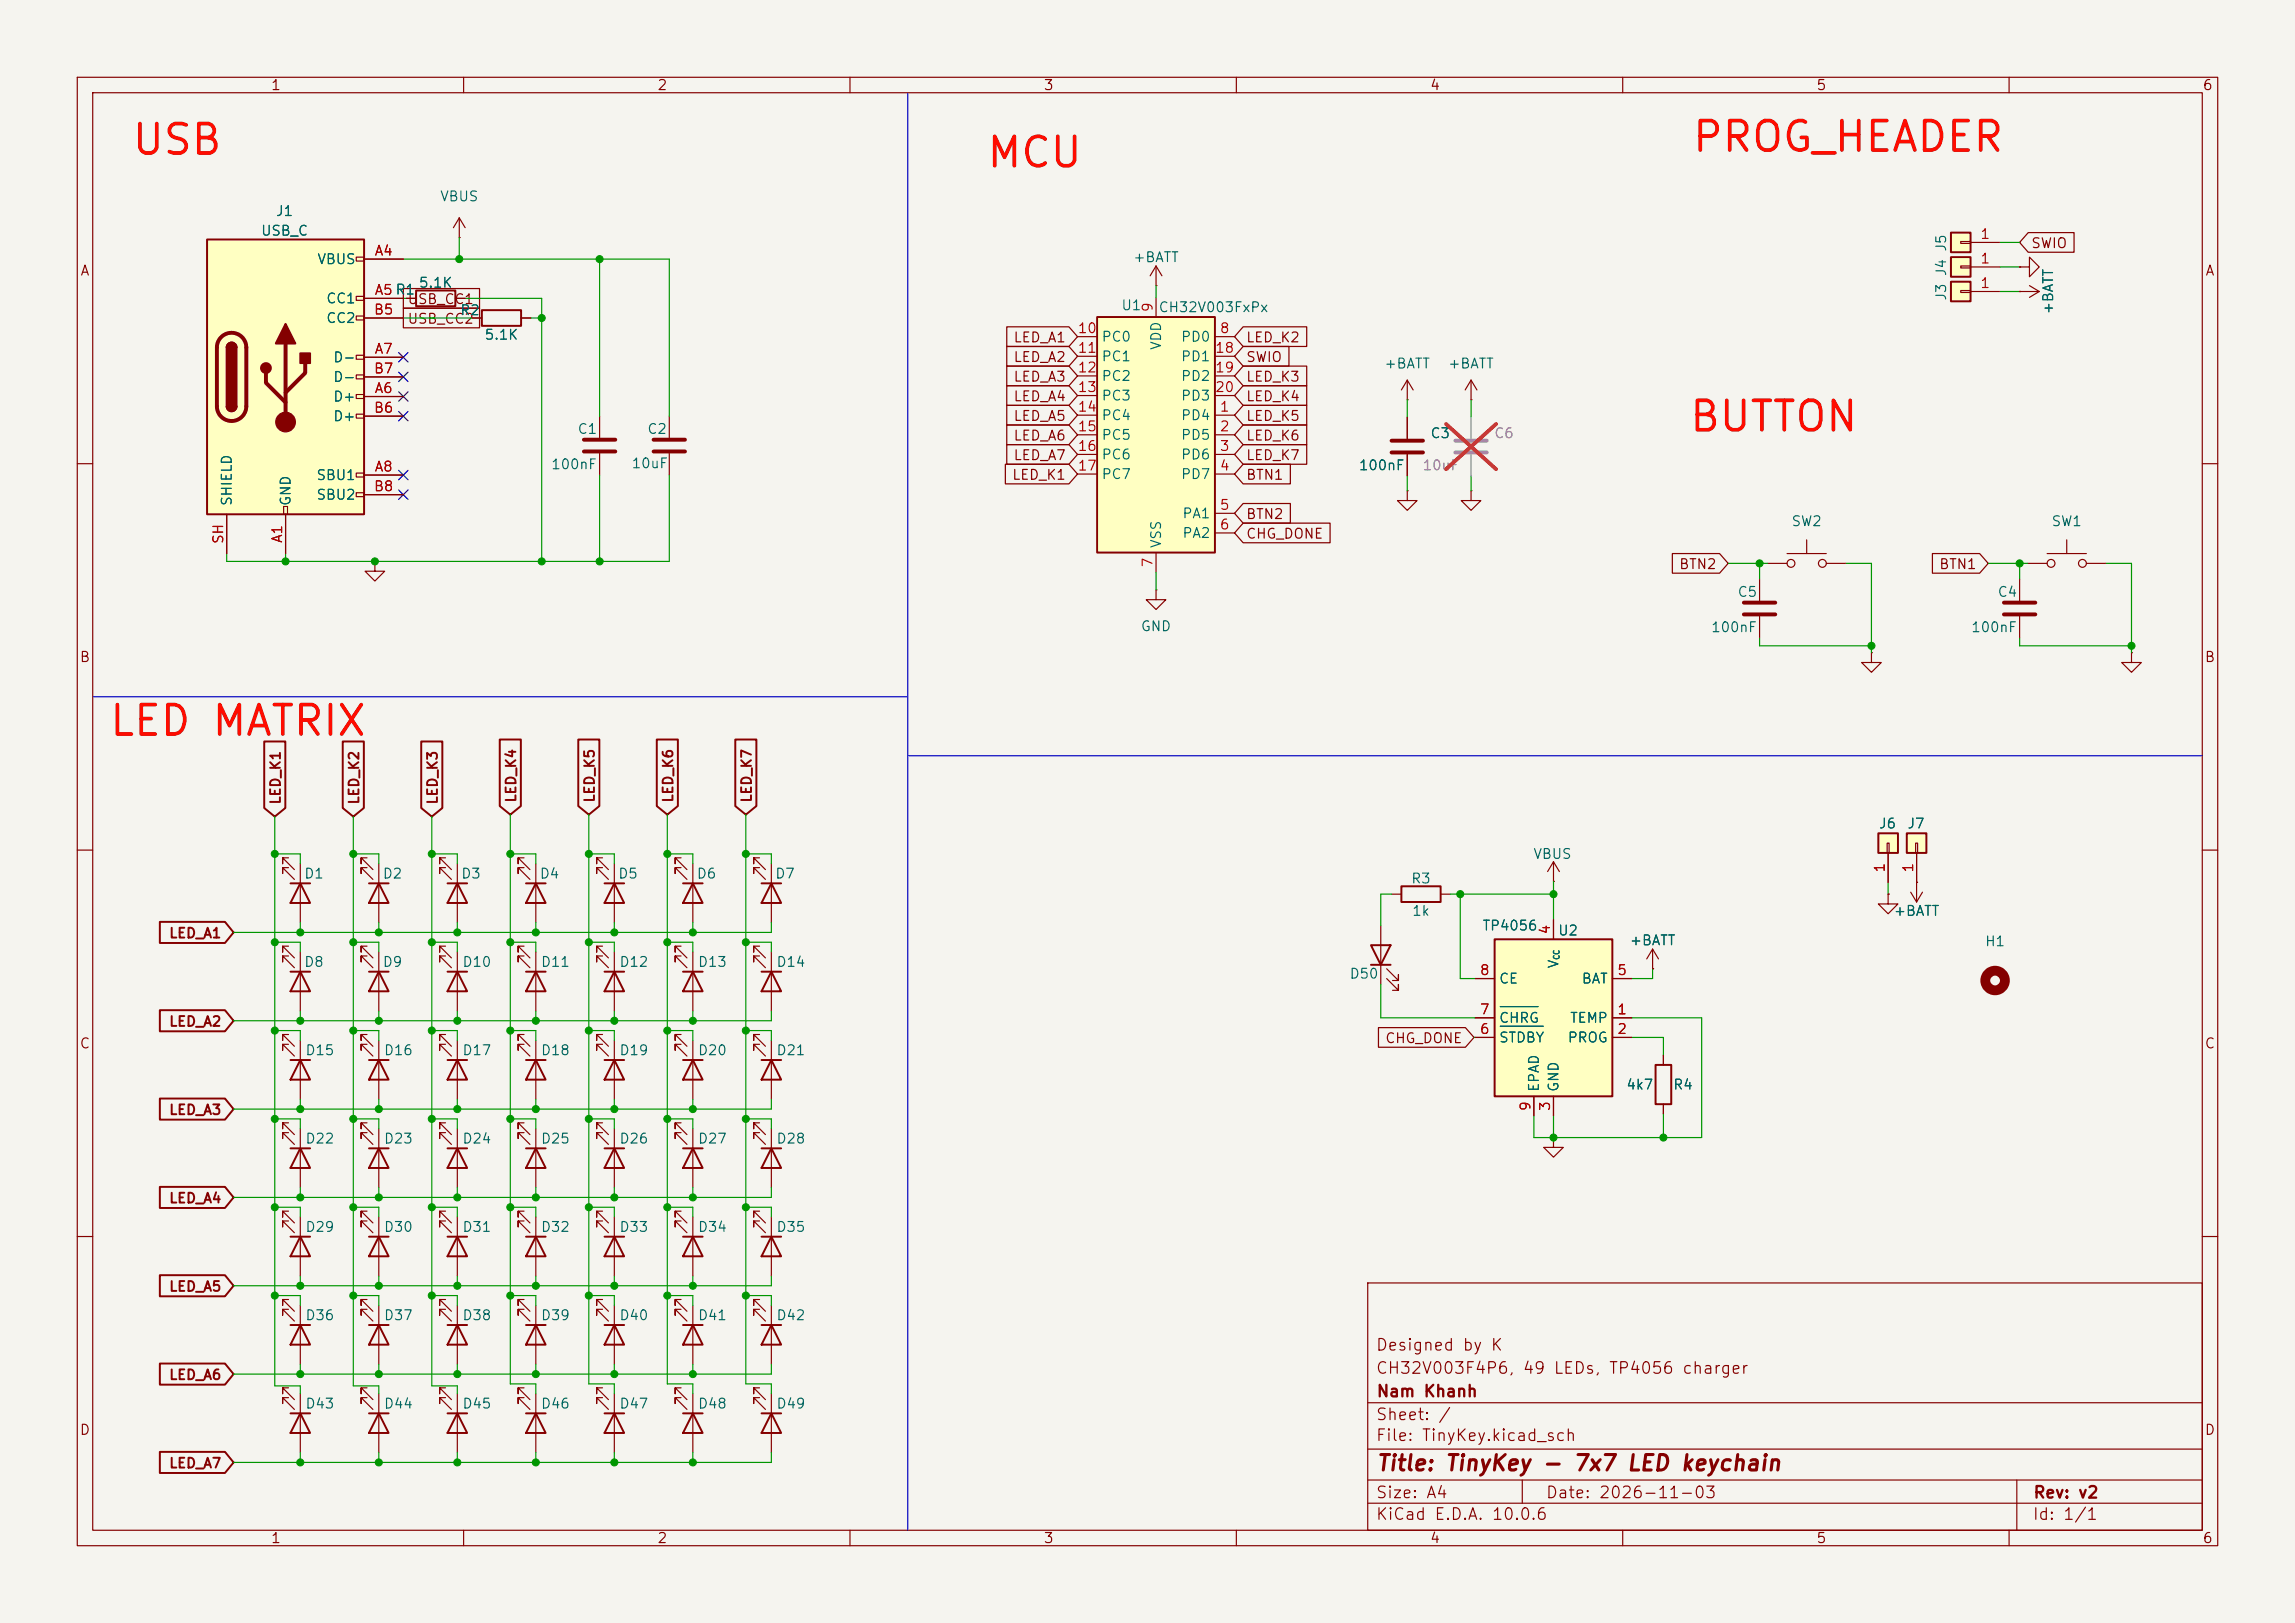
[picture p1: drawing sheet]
<svg xmlns="http://www.w3.org/2000/svg" width="297mm" height="210mm" viewBox="0 0 297 210" stroke-linecap="round" stroke-linejoin="round" font-family="sans-serif">
<defs><g id="words">
<g font-size="3.8" fill="#ff0c00">
<text x="16.8" y="20.9">USB</text>
<text x="127.4" y="22.6">MCU</text>
<text x="218.8" y="20.6">PROG_HEADER</text>
<text x="218.4" y="56.8">BUTTON</text>
<text x="13.9" y="96.1">LED MATRIX</text>
</g>
<text font-size="2" fill="#840000" x="178" y="190.8">Title: TinyKey - 7x7 LED keychain</text>
<g font-size="1.5" fill="#840000">
<text x="178" y="178.1">CH32V003F4P6, 49 LEDs, TP4056 charger</text>
<text x="178" y="175.1">Designed by K</text>
<text x="178" y="184.1">Sheet: /</text>
<text x="178" y="181.1">Nam Khanh</text>
<text x="178" y="186.8">File: TinyKey.kicad_sch</text>
<text x="178" y="197">KiCad E.D.A. 10.0.6</text>
<text x="178" y="194.2">Size: A4</text>
<text x="200" y="194.2">Date: 2026-11-03</text>
<text x="263" y="197">Id: 1/1</text>
<text x="263" y="194.2">Rev: v2</text>
</g>
<g font-size="1.3" fill="#840000">
<text x="35" y="12">1</text>
<text x="85" y="12">2</text>
<text x="135" y="12">3</text>
<text x="185" y="12">4</text>
<text x="235" y="12">5</text>
<text x="285" y="12">6</text>
<text x="10.3" y="36">A</text>
<text x="262.8" y="32.4">SWIO</text>
<text x="285.3" y="36">A</text>
<text x="52.7" y="39.7">USB_CC1</text>
<text x="52.7" y="42.2">USB_CC2</text>
<text x="131.1" y="47.2">LED_A2</text>
<text x="131.1" y="44.6">LED_A1</text>
<text x="161.2" y="44.6">LED_K2</text>
<text x="161.2" y="47.2">SWIO</text>
<text x="131.1" y="49.7">LED_A3</text>
<text x="131.1" y="52.2">LED_A4</text>
<text x="161.2" y="52.2">LED_K4</text>
<text x="161.2" y="49.7">LED_K3</text>
<text x="131.1" y="57.3">LED_A6</text>
<text x="131.1" y="54.8">LED_A5</text>
<text x="131.1" y="59.9">LED_A7</text>
<text x="161.2" y="54.8">LED_K5</text>
<text x="161.2" y="57.3">LED_K6</text>
<text x="161.2" y="59.9">LED_K7</text>
<text x="130.9" y="62.4">LED_K1</text>
<text x="161.2" y="62.4">BTN1</text>
<text x="161.2" y="70">CHG_DONE</text>
<text x="161.2" y="67.5">BTN2</text>
<text x="217.2" y="74">BTN2</text>
<text x="250.9" y="74">BTN1</text>
<text x="10.2" y="86">B</text>
<text x="285.2" y="86">B</text>
<text x="36.6" y="104.2" transform="rotate(-90 36.6 104.2)">LED_K1</text>
<text x="46.8" y="104.2" transform="rotate(-90 46.8 104.2)">LED_K2</text>
<text x="56.9" y="104.2" transform="rotate(-90 56.9 104.2)">LED_K3</text>
<text x="67.1" y="103.9" transform="rotate(-90 67.1 103.9)">LED_K4</text>
<text x="77.2" y="103.9" transform="rotate(-90 77.2 103.9)">LED_K5</text>
<text x="87.4" y="103.9" transform="rotate(-90 87.4 103.9)">LED_K6</text>
<text x="97.6" y="103.9" transform="rotate(-90 97.6 103.9)">LED_K7</text>
<text x="21.8" y="121.7">LED_A1</text>
<text x="10.2" y="136">C</text>
<text x="21.8" y="133.1">LED_A2</text>
<text x="179.2" y="135.3">CHG_DONE</text>
<text x="285.2" y="136">C</text>
<text x="21.8" y="144.6">LED_A3</text>
<text x="21.8" y="156">LED_A4</text>
<text x="21.8" y="167.4">LED_A5</text>
<text x="21.8" y="178.8">LED_A6</text>
<text x="10.2" y="186">D</text>
<text x="285.2" y="186">D</text>
<text x="21.8" y="190.3">LED_A7</text>
<text x="35" y="200">1</text>
<text x="85" y="200">2</text>
<text x="135" y="200">3</text>
<text x="185" y="200">4</text>
<text x="235" y="200">5</text>
<text x="285" y="200">6</text>
</g>
<g font-size="1.3" fill="#006464">
<text x="35.6" y="28.3">J1</text>
<text x="56.9" y="26.4">VBUS</text>
<text x="33.7" y="30.8">USB_C</text>
<text x="41" y="34.5">VBUS</text>
<text x="146.5" y="34.2">+BATT</text>
<text x="42.1" y="39.6">CC1</text>
<text x="54.1" y="37.5">5.1K</text>
<text x="59.5" y="41.1">R2</text>
<text x="145" y="40.5">U1</text>
<text x="149.8" y="40.7">CH32V003FxPx</text>
<text x="252.2" y="39" transform="rotate(-90 252.2 39)">J3 J4 J5</text>
<text x="266" y="40.8" transform="rotate(-90 266 40.8)">+BATT</text>
<text x="42.1" y="42.1">CC2</text>
<text x="43" y="47.2">D-</text>
<text x="62.6" y="44.3">5.1K</text>
<text x="142.5" y="44.5">PC0</text>
<text x="142.5" y="47.1">PC1</text>
<text x="150.6" y="45.4" transform="rotate(-90 150.6 45.4)">VDD</text>
<text x="152.7" y="44.5">PD0</text>
<text x="152.7" y="47.1">PD1</text>
<text x="179.1" y="48">+BATT</text>
<text x="187.3" y="48">+BATT</text>
<text x="43" y="52.3">D+</text>
<text x="43" y="49.7">D-</text>
<text x="142.5" y="49.6">PC2</text>
<text x="142.5" y="52.1">PC3</text>
<text x="152.7" y="49.6">PD2</text>
<text x="152.7" y="52.1">PD3</text>
<text x="43" y="54.8">D+</text>
<text x="74.7" y="56.5">C1</text>
<text x="83.7" y="56.5">C2</text>
<text x="142.5" y="54.7">PC4</text>
<text x="142.5" y="57.2">PC5</text>
<text x="142.5" y="59.8">PC6</text>
<text x="152.7" y="54.7">PD4</text>
<text x="152.7" y="57.2">PD5</text>
<text x="152.7" y="59.8">PD6</text>
<text x="185" y="57">C3</text>
<text x="30.3" y="65.6" transform="rotate(-90 30.3 65.6)">SHIELD</text>
<text x="37.9" y="65.6" transform="rotate(-90 37.9 65.6)">GND</text>
<text x="40.9" y="62.4">SBU1</text>
<text x="40.9" y="65">SBU2</text>
<text x="71.2" y="61">100nF</text>
<text x="81.6" y="60.9">10uF</text>
<text x="142.5" y="62.3">PC7</text>
<text x="152.7" y="62.3">PD7</text>
<text x="175.8" y="61.2">100nF</text>
<text x="150.6" y="71" transform="rotate(-90 150.6 71)">VSS</text>
<text x="152.9" y="67.4">PA1</text>
<text x="152.9" y="69.9">PA2</text>
<text x="231.7" y="68.4">SW2</text>
<text x="265.4" y="68.4">SW1</text>
<text x="224.8" y="77.5">C5</text>
<text x="258.4" y="77.5">C4</text>
<text x="147.5" y="82">GND</text>
<text x="221.3" y="82.1">100nF</text>
<text x="255" y="82.1">100nF</text>
<text x="243.1" y="107.5">J6</text>
<text x="246.7" y="107.5">J7</text>
<text x="39.3" y="114">D1</text>
<text x="49.4" y="114">D2</text>
<text x="59.6" y="114">D3</text>
<text x="69.8" y="114">D4</text>
<text x="79.9" y="114">D5</text>
<text x="90.1" y="114">D6</text>
<text x="100.2" y="114">D7</text>
<text x="198.3" y="111.5">VBUS</text>
<text x="182.5" y="114.6">R3</text>
<text x="182.7" y="118.8">1k</text>
<text x="245" y="118.8">+BATT</text>
<text x="39.3" y="125.4">D8</text>
<text x="49.4" y="125.4">D9</text>
<text x="59.8" y="125.4">D10</text>
<text x="69.9" y="125.4">D11</text>
<text x="80.1" y="125.4">D12</text>
<text x="90.2" y="125.4">D13</text>
<text x="100.4" y="125.4">D14</text>
<text x="191.8" y="120.7">TP4056</text>
<text x="201.5" y="121.4">U2</text>
<text x="202" y="125.4" transform="rotate(-90 202 125.4)">V</text>
<text x="210.8" y="122.6">+BATT</text>
<text x="256.8" y="122.8">H1</text>
<text x="174.6" y="126.9">D50</text>
<text x="193.9" y="127.6">CE</text>
<text x="204.6" y="127.6">BAT</text>
<text x="39.4" y="136.9">D15</text>
<text x="49.6" y="136.9">D16</text>
<text x="59.8" y="136.9">D17</text>
<text x="69.9" y="136.9">D18</text>
<text x="80.1" y="136.9">D19</text>
<text x="90.2" y="136.9">D20</text>
<text x="100.4" y="136.9">D21</text>
<text x="193.9" y="135.2">STDBY</text>
<text x="193.9" y="132.7">CHRG</text>
<text x="202.8" y="135.2">PROG</text>
<text x="203.1" y="132.7">TEMP</text>
<text x="199.5" y="141.4" transform="rotate(-90 199.5 141.4)">EPAD</text>
<text x="202" y="141.4" transform="rotate(-90 202 141.4)">GND</text>
<text x="210.4" y="141.3">4k7</text>
<text x="216.4" y="141.3">R4</text>
<text x="39.4" y="148.3">D22</text>
<text x="49.6" y="148.3">D23</text>
<text x="59.8" y="148.3">D24</text>
<text x="69.9" y="148.3">D25</text>
<text x="80.1" y="148.3">D26</text>
<text x="90.2" y="148.3">D27</text>
<text x="100.4" y="148.3">D28</text>
<text x="39.4" y="159.7">D29</text>
<text x="49.6" y="159.7">D30</text>
<text x="59.8" y="159.7">D31</text>
<text x="69.9" y="159.7">D32</text>
<text x="80.1" y="159.7">D33</text>
<text x="90.2" y="159.7">D34</text>
<text x="100.4" y="159.7">D35</text>
<text x="39.4" y="171.1">D36</text>
<text x="49.6" y="171.1">D37</text>
<text x="59.8" y="171.1">D38</text>
<text x="69.9" y="171.1">D39</text>
<text x="80.1" y="171.1">D40</text>
<text x="90.2" y="171.1">D41</text>
<text x="100.4" y="171.1">D42</text>
<text x="39.4" y="182.6">D43</text>
<text x="49.6" y="182.6">D44</text>
<text x="59.8" y="182.6">D45</text>
<text x="69.9" y="182.6">D46</text>
<text x="80.1" y="182.6">D47</text>
<text x="90.2" y="182.6">D48</text>
<text x="100.4" y="182.6">D49</text>
</g>
<g font-size="1.3" fill="#a90000">
<text x="48.4" y="33.4">A4</text>
<text x="256.2" y="34.4">1</text>
<text x="256.2" y="31.2">1</text>
<text x="48.3" y="41">B5</text>
<text x="48.4" y="38.5">A5R1</text>
<text x="149.5" y="40.5" transform="rotate(-90 149.5 40.5)">9</text>
<text x="256.2" y="37.6">1</text>
<text x="48.4" y="46.1">A7</text>
<text x="139.4" y="43.4">10</text>
<text x="139.4" y="46">11</text>
<text x="157.2" y="46">18</text>
<text x="157.8" y="43.4">8</text>
<text x="48.3" y="53.7">B6</text>
<text x="48.3" y="48.6">B7</text>
<text x="48.4" y="51.2">A6</text>
<text x="139.4" y="48.5">12</text>
<text x="139.4" y="51">13</text>
<text x="139.4" y="53.6">14</text>
<text x="157.2" y="48.5">19</text>
<text x="157.2" y="51">20</text>
<text x="157.8" y="53.6">1</text>
<text x="139.4" y="56.1">15</text>
<text x="139.4" y="58.7">16</text>
<text x="157.8" y="56.1">2</text>
<text x="157.8" y="58.7">3</text>
<text x="48.3" y="63.9">B8</text>
<text x="48.4" y="61.3">A8</text>
<text x="139.4" y="61.2">17</text>
<text x="157.8" y="61.2">4</text>
<text x="29.2" y="70.5" transform="rotate(-90 29.2 70.5)">SH</text>
<text x="36.8" y="70.4" transform="rotate(-90 36.8 70.4)">A1</text>
<text x="157.8" y="66.3">5</text>
<text x="157.8" y="68.8">6</text>
<text x="149.5" y="73.5" transform="rotate(-90 149.5 73.5)">7</text>
<text x="244.2" y="113" transform="rotate(-90 244.2 113)">1</text>
<text x="247.9" y="113" transform="rotate(-90 247.9 113)">1</text>
<text x="200.9" y="121" transform="rotate(-90 200.9 121)">4</text>
<text x="191.4" y="131.6">7</text>
<text x="191.4" y="126.5">8</text>
<text x="209.2" y="131.6">1</text>
<text x="209.2" y="126.5">5</text>
<text x="191.4" y="134.1">6</text>
<text x="209.2" y="134.1">2</text>
<text x="198.4" y="143.9" transform="rotate(-90 198.4 143.9)">9</text>
<text x="200.9" y="143.9" transform="rotate(-90 200.9 143.9)">3</text>
</g>
<g font-size="1.3" fill="#939391">
<text x="193.3" y="57">C6</text>
<text x="184" y="61.2">10uF</text>
</g>
<text font-size=".8" fill="#006464" x="202" y="124.2" transform="rotate(-90 202 124.2)">CC</text>
</g></defs>
<path d="M0 0h297v210h-297z" fill="#f5f4ef" stroke="#f5f4ef" stroke-width=".13"/>
<g fill="none" stroke="#840000" stroke-width=".15">
<path d="M10 10h277v190h-277zM12 12h273v186h-273zM60 10v2M110 10v2M160 10v2M210 10v2M260 10v2M261.4 37.7h.1M261.4 34.5h1.2v-1.2l1.3 1.2-1.3 1.3v-1.3M261.4 34.5h.1M261.4 37.7h2.5M262.6 37l1.3 .7"/>
<path d="M263.9 37.7l-1.3 .8M182.1 54v2.8M182.1 58.8v2.8M10 60h2M285 60h2M10 110h2M285 110h2M88.1 145.3h-.7v.8v-.8l1.5 1.5M88.1 146.6h-.7v.7v-.7l1.5 1.5M89.7 146.1v7.6M10 160h2M47.5 168.1h-.8v.8v-.8l1.6 1.6"/>
<path d="M47.5 169.4h-.8v.8v-.8l1.6 1.5M49 168.9v7.6M177 166h108v32h-108zM285 160h2M60 198v2M110 198v2M160 198v2M177 194.5h108M177 191.5h108M177 187.5h108M177 181.5h108M197 191.5v3"/>
<path d="M210 198v2M260 198v2M261 191.5v6.5"/>
</g>
<path d="M88.4 148.6h2.5M89.7 148.6l1.2 2.5h-2.5zM47.8 171.5h2.5M49 171.5l1.3 2.5h-2.5z" fill="none" stroke="#840000" stroke-width=".25"/>
<path d="M180.1 57h4M180.1 58.5h4" fill="none" stroke="#840000" stroke-width=".51"/>
<path d="M26.8 31h20.3v35.5h-20.3z" fill="#ffffc2"/>
<g fill="none" stroke="#840000" stroke-width=".15">
<path d="M46.1 33.3h1v.5h-1zM46.1 38.4h1v.5h-1zM47.1 33.5h5.1M47.1 38.6h5.1M52.6 38.6h1.2M58.9 38.6h1.3M59.4 30.7h.1M59.4 28.2l-.7 1.3M59.4 28.2l.8 1.3M59.4 28.2v2.5M149.6 37h.1M149.6 34.4l-.8 1.3"/>
<path d="M149.6 34.4l.8 1.3M149.6 34.4v2.6M46.1 40.9h1v.5h-1zM46.1 46h1v.5h-1zM46.1 48.5h1v.5h-1zM46.1 51.1h1v.5h-1zM46.1 53.6h1v.5h-1zM47.1 51.3h5.1M47.1 46.2h5.1M47.1 41.1h5.1M47.1 53.8h5.1M47.1 48.8h5.1"/>
<path d="M61.1 41.1h1.3M67.4 41.1h1.3M77.6 53.8v2.8M77.6 58.7v2.8M29.3 66.5v5.1M36.7 65.5h.5v1h-.5zM37 66.5v5.1M46.1 61.2h1v.5h-1zM46.1 63.8h1v.5h-1zM47.1 61.5h5.1M47.1 64h5.1M48.5 72.6v1.3h1.3l-1.3 1.3-1.3-1.3h1.3"/>
<path d="M48.5 72.6h.1M182.1 63.5v1.3h1.3l-1.3 1.2-1.3-1.2h1.3M182.1 63.5h.1M190.4 63.5v1.3h1.2l-1.2 1.2-1.3-1.2h1.3M190.4 63.5h.1M57.7 122.4h-.8v.8v-.8l1.5 1.6M57.7 123.7h-.8v.8v-.8l1.5 1.5M59.2 123.2v7.6M67.8 122.4h-.7v.8v-.8l1.5 1.6M67.8 123.7h-.7v.8v-.8l1.5 1.5M69.3 123.2v7.6M213.9 125.3h.1"/>
<path d="M213.9 122.8l-.8 1.3M213.9 122.8l.7 1.3M213.9 122.8v2.5M215.3 136.5v1.3M37.3 156.7h-.7v.8v-.8l1.5 1.5M37.3 158h-.7v.8v-.8l1.5 1.5M38.9 157.5v7.6M47.5 156.7h-.8v.8v-.8l1.6 1.5M47.5 158h-.8v.8v-.8l1.6 1.5M49 157.5v7.6M57.7 145.3h-.8v.8v-.8l1.5 1.5M57.7 146.6h-.8v.7v-.7l1.5 1.5"/>
<path d="M59.2 146.1v7.6M67.8 156.7h-.7v.8v-.8l1.5 1.5M67.8 158h-.7v.8v-.8l1.5 1.5M69.3 157.5v7.6M78 156.7h-.8v.8v-.8l1.5 1.5M78 158h-.8v.8v-.8l1.5 1.5M78 145.3h-.8v.8v-.8l1.5 1.5M78 146.6h-.8v.7v-.7l1.5 1.5M79.5 146.1v7.6M79.5 157.5v7.6M88.1 156.7h-.7v.8v-.8l1.5 1.5M88.1 158h-.7v.8v-.8l1.5 1.5"/>
<path d="M89.7 157.5v7.6M215.3 142.9v1.2M47.5 179.6h-.8v.7v-.7l1.6 1.5M67.8 179.6h-.7v.7v-.7l1.5 1.5M47.5 180.8h-.8v.8v-.8l1.6 1.6M49 180.3v7.7M67.8 180.8h-.7v.8v-.8l1.5 1.6M69.3 180.3v7.7"/>
</g>
<g fill="none" stroke="#840000" stroke-width=".25">
<path d="M26.8 31h20.3v35.5h-20.3zM53.8 37.6h5.1v2h-5.1zM29.3 45a.64 .64 0 0 1 .7-.7 .64 .64 0 0 1 .6 .7M29.3 52.6a.64 .64 0 0 0 .7 .6 .64 .64 0 0 0 .6-.6M62.4 40.1h5v2.1h-5zM57.9 125.7h2.6M59.2 125.7l1.3 2.6h-2.6zM68.1 125.7h2.5M69.3 125.7l1.3 2.6h-2.5zM214.2 137.8h2.1v5.1h-2.1zM57.9 148.6h2.6M59.2 148.6l1.3 2.5h-2.6z"/>
<path d="M78.2 148.6h2.6M79.5 148.6l1.3 2.5h-2.6zM37.6 160h2.5M38.9 160l1.2 2.6h-2.5zM47.8 160h2.5M49 160l1.3 2.6h-2.5zM68.1 160h2.5M69.3 160l1.3 2.6h-2.5zM78.2 160h2.6M79.5 160l1.3 2.6h-2.6zM88.4 160h2.5M89.7 160l1.2 2.6h-2.5z"/>
<path d="M47.8 182.9h2.5M49 182.9l1.3 2.5h-2.5zM68.1 182.9h2.5M69.3 182.9l1.3 2.5h-2.5z"/>
</g>
<path d="M28.6 43.6a1.9 1.9 0 0 1 2.1-.4 1.9 1.9 0 0 1 1.2 1.8v7.6a1.91 1.91 0 0 1-1.9 1.9 1.91 1.91 0 0 1-1.9-1.9v-7.6a1.9 1.9 0 0 1 .5-1.4zM34.4 48.3v1.2l2.6 2.6M37 44.5v10.1M39.5 47v1.3l-2.5 2.5M75.6 56.9h4M75.6 58.4h4" fill="none" stroke="#840000" stroke-width=".51"/>
<g fill="#840000" stroke="#840000" stroke-width=".25">
<path d="M29.3 45h1.3v7.6h-1.3z"/>
<path d="M29.5 44.5a.64 .64 0 0 1 .7-.1 .64 .64 0 0 1 .4 .6h-1.3z"/>
<path d="M29.3 52.6h1.3a.64 .64 0 0 1-.6 .6 .64 .64 0 0 1-.7-.6z"/>
<path d="M37 41.9l1.2 2.6h-2.5z"/>
<path d="M38.9 45.7h1.2v1.3h-1.2z"/>
<circle cx="34.4" cy="47.6" r=".63"/>
</g>
<circle cx="37" cy="54.6" r="1.27" fill="#840000" stroke="#840000" stroke-width=".15"/>
<path d="M188.3 57h4.1M188.3 58.5h4.1" fill="none" stroke="#9c9b98" stroke-width=".51"/>
<path d="M190.4 54v2.8M190.4 58.8v2.8" fill="none" stroke="#9c9b98" stroke-width=".15"/>
<path d="M187.1 54.9l6.5 5.8M193.6 54.9l-6.5 5.8" fill="none" stroke="#e12e31" stroke-width=".46"/>
<path d="M193.4 121.5h15.3v20.4h-15.3z" fill="#ffffc2"/>
<path d="M57.9 137.2h2.6M59.2 137.2l1.3 2.5h-2.6zM68.1 137.2h2.5M69.3 137.2l1.3 2.5h-2.5zM193.4 121.5h15.3v20.4h-15.3zM68.1 148.6h2.5M69.3 148.6l1.3 2.5h-2.5z" fill="none" stroke="#840000" stroke-width=".25"/>
<g fill="none" stroke="#840000" stroke-width=".15">
<path d="M201 119v2.5M57.7 133.9h-.8v.7v-.7l1.5 1.5M57.7 135.1h-.8v.8v-.8l1.5 1.6M59.2 134.6v7.6M67.8 133.9h-.7v.7v-.7l1.5 1.5M67.8 135.1h-.7v.8v-.8l1.5 1.6M69.3 134.6v7.6M190.9 131.7h2.5M190.9 134.2h2.5M190.9 126.6h2.5M208.7 131.7h2.5M208.7 134.2h2.5"/>
<path d="M208.7 126.6h2.5M67.8 145.3h-.7v.8v-.8l1.5 1.5M67.8 146.6h-.7v.7v-.7l1.5 1.5M69.3 146.1v7.6M198.5 141.9v2.5M201 141.9v2.5"/>
</g>
<path d="M194.2 132.8h5.5M194.2 130.2h4.8" fill="none" stroke="#006464" stroke-width=".15"/>
<path d="M142 41h15.2v30.5h-15.2z" fill="#ffffc2"/>
<path d="M142 41h15.2v30.5h-15.2zM57.9 114.3h2.6M59.2 114.3l1.3 2.5h-2.6zM68.1 114.3h2.5M69.3 114.3l1.3 2.5h-2.5zM78.2 114.3h2.6M79.5 114.3l1.3 2.5h-2.6zM181.4 114.7h5v2h-5zM78.2 137.2h2.6M78.2 125.7h2.6M79.5 137.2l1.3 2.5h-2.6zM79.5 125.7l1.3 2.6h-2.6z" fill="none" stroke="#840000" stroke-width=".25"/>
<g fill="none" stroke="#840000" stroke-width=".15">
<path d="M149.6 38.5v2.5M139.4 53.7h2.6M139.4 56.3h2.6M139.4 58.8h2.6M139.4 43.6h2.6M139.4 46.1h2.6M139.4 48.6h2.6M139.4 51.2h2.6M157.2 53.7h2.6M157.2 56.3h2.6M157.2 58.8h2.6M157.2 43.6h2.6"/>
<path d="M157.2 46.1h2.6M157.2 48.6h2.6M157.2 51.2h2.6M139.4 61.3h2.6M149.6 71.5v2.5M157.2 61.3h2.6M157.2 66.4h2.6M157.2 69h2.6M242.2 84.5v1.2h1.3l-1.3 1.3-1.3-1.3h1.3M242.2 84.5h.1M275.8 84.5v1.2h1.3l-1.3 1.3-1.2-1.3h1.2M275.8 84.5h.1"/>
<path d="M57.7 111h-.8v.8v-.8l1.5 1.5M57.7 112.3h-.8v.7v-.7l1.5 1.5M59.2 111.8v7.6M67.8 111h-.7v.8v-.8l1.5 1.5M67.8 112.3h-.7v.7v-.7l1.5 1.5M69.3 111.8v7.6M78 111h-.8v.8v-.8l1.5 1.5M78 112.3h-.8v.7v-.7l1.5 1.5M79.5 111.8v7.6M180.1 115.7h1.3M186.4 115.7h1.3M201 114h.1"/>
<path d="M201 111.5l-.7 1.3M201 111.5l.8 1.3M201 111.5v2.5M78 133.9h-.8v.7v-.7l1.5 1.5M78 135.1h-.8v.8v-.8l1.5 1.6M78 122.4h-.8v.8v-.8l1.5 1.6M78 123.7h-.8v.8v-.8l1.5 1.5M79.5 123.2v7.6M79.5 134.6v7.6"/>
</g>
<path d="M243.1 107.8h2.5v2.6h-2.5z" fill="#ffffc2"/>
<path d="M243.1 107.8h2.5v2.6h-2.5z" fill="none" stroke="#840000" stroke-width=".25"/>
<path d="M244.2 109.1h.3v1.3h-.3zM244.3 110.4v3.8" fill="none" stroke="#840000" stroke-width=".15"/>
<path d="M246.8 107.8h2.5v2.6h-2.5z" fill="#ffffc2"/>
<g fill="none" stroke="#840000" stroke-width=".25">
<path d="M37.6 114.3h2.5M38.9 114.3l1.2 2.5h-2.5zM47.8 114.3h2.5M49 114.3l1.3 2.5h-2.5zM88.4 114.3h2.5M89.7 114.3l1.2 2.5h-2.5zM98.6 114.3h2.5M99.8 114.3l1.3 2.5h-2.5zM246.8 107.8h2.5v2.6h-2.5zM37.6 137.2h2.5M37.6 125.7h2.5M38.9 137.2l1.2 2.5h-2.5z"/>
<path d="M38.9 125.7l1.2 2.6h-2.5zM47.8 137.2h2.5M47.8 125.7h2.5M49 125.7l1.3 2.6h-2.5zM49 137.2l1.3 2.5h-2.5zM88.4 137.2h2.5M88.4 125.7h2.5M89.7 137.2l1.2 2.5h-2.5zM89.7 125.7l1.2 2.6h-2.5zM98.6 137.2h2.5M98.6 125.7h2.5M99.8 137.2l1.3 2.5h-2.5z"/>
<path d="M99.8 125.7l1.3 2.6h-2.5zM177.4 122.3h2.6l-1.3 2.5zM177.4 124.8h2.6M37.6 148.6h2.5M38.9 148.6l1.2 2.5h-2.5zM47.8 148.6h2.5M49 148.6l1.3 2.5h-2.5zM98.6 148.6h2.5M99.8 148.6l1.3 2.5h-2.5zM57.9 160h2.6M57.9 171.5h2.6M59.2 171.5l1.3 2.5h-2.6z"/>
<path d="M59.2 160l1.3 2.6h-2.6zM68.1 171.5h2.5M69.3 171.5l1.3 2.5h-2.5zM78.2 171.5h2.6M79.5 171.5l1.3 2.5h-2.6zM88.4 171.5h2.5M89.7 171.5l1.2 2.5h-2.5zM98.6 160h2.5M98.6 171.5h2.5M99.8 160l1.3 2.6h-2.5zM99.8 171.5l1.3 2.5h-2.5zM37.6 182.9h2.5"/>
<path d="M38.9 182.9l1.2 2.5h-2.5zM57.9 182.9h2.6M59.2 182.9l1.3 2.5h-2.6zM78.2 182.9h2.6M79.5 182.9l1.3 2.5h-2.6zM88.4 182.9h2.5M89.7 182.9l1.2 2.5h-2.5zM98.6 182.9h2.5M99.8 182.9l1.3 2.5h-2.5z"/>
</g>
<g fill="none" stroke="#840000" stroke-width=".15">
<path d="M182.1 51.7h.1M182.1 49.2l-.7 1.3M182.1 49.2l.8 1.3M182.1 49.2v2.5M190.4 51.7h.1M190.4 49.2l-.8 1.3M190.4 49.2l.7 1.3M190.4 49.2v2.5M149.6 76.3v1.3h1.3l-1.3 1.3-1.3-1.3h1.3M149.6 76.3h.1M227.7 74.9v2.8M227.7 79.8v2.8"/>
<path d="M228.7 72.9h2.6M231.3 71.6h5M233.8 69.9v1.7M236.3 72.9h2.6M261.4 74.9v2.8M261.4 79.8v2.8M262.4 72.9h2.5M264.9 71.6h5.1M267.5 69.9v1.7M270 72.9h2.5M37.3 111h-.7v.8v-.8l1.5 1.5M37.3 112.3h-.7v.7v-.7l1.5 1.5"/>
<path d="M38.9 111.8v7.6M47.5 111h-.8v.8v-.8l1.6 1.5M47.5 112.3h-.8v.7v-.7l1.6 1.5M49 111.8v7.6M88.1 111h-.7v.8v-.8l1.5 1.5M88.1 112.3h-.7v.7v-.7l1.5 1.5M89.7 111.8v7.6M98.3 111h-.8v.8v-.8l1.6 1.5M98.3 112.3h-.8v.7v-.7l1.6 1.5M99.8 111.8v7.6M178.7 119.8v7.6M244.3 115.7v1.3h1.3l-1.3 1.2-1.2-1.2h1.2"/>
<path d="M244.3 115.7h.1M247.3 115.4l.7 1.3M247.9 109.1h.3v1.3h-.3zM248 114.2h.1M248 110.4v6.3M248.8 115.4l-.8 1.3M37.3 133.9h-.7v.7v-.7l1.5 1.5M37.3 135.1h-.7v.8v-.8l1.5 1.6M37.3 122.4h-.7v.8v-.8l1.5 1.6M37.3 123.7h-.7v.8v-.8l1.5 1.5M38.9 123.2v7.6M38.9 134.6v7.6"/>
<path d="M47.5 122.4h-.8v.8v-.8l1.6 1.6M47.5 123.7h-.8v.8v-.8l1.6 1.5M47.5 133.9h-.8v.7v-.7l1.6 1.5M47.5 135.1h-.8v.8v-.8l1.6 1.6M49 123.2v7.6M49 134.6v7.6M88.1 133.9h-.7v.7v-.7l1.5 1.5M88.1 135.1h-.7v.8v-.8l1.5 1.6M88.1 122.4h-.7v.8v-.8l1.5 1.6M88.1 123.7h-.7v.8v-.8l1.5 1.5M89.7 123.2v7.6M89.7 134.6v7.6"/>
<path d="M98.3 133.9h-.8v.7v-.7l1.6 1.5M98.3 135.1h-.8v.8v-.8l1.6 1.6M98.3 122.4h-.8v.8v-.8l1.6 1.6M98.3 123.7h-.8v.8v-.8l1.6 1.5M99.8 123.2v7.6M99.8 134.6v7.6M179.5 126.6l1.5 1.5v-.7v.7h-.8M179.5 125.3l1.5 1.6v-.8v.8h-.8M37.3 145.3h-.7v.8v-.8l1.5 1.5M37.3 146.6h-.7v.7v-.7l1.5 1.5M38.9 146.1v7.6M47.5 145.3h-.8v.8v-.8l1.6 1.5"/>
<path d="M47.5 146.6h-.8v.7v-.7l1.6 1.5M49 146.1v7.6M57.7 156.7h-.8v.8v-.8l1.5 1.5M57.7 158h-.8v.8v-.8l1.5 1.5M59.2 157.5v7.6M98.3 145.3h-.8v.8v-.8l1.6 1.5M98.3 146.6h-.8v.7v-.7l1.6 1.5M98.3 156.7h-.8v.8v-.8l1.6 1.5M98.3 158h-.8v.8v-.8l1.6 1.5M99.8 146.1v7.6M99.8 157.5v7.6M201 147.2v1.3h1.3l-1.3 1.2-1.2-1.2h1.2"/>
<path d="M201 147.2h.1M37.3 179.6h-.7v.7v-.7l1.5 1.5M57.7 179.6h-.8v.7v-.7l1.5 1.5M57.7 168.1h-.8v.8v-.8l1.5 1.6M57.7 169.4h-.8v.8v-.8l1.5 1.5M59.2 168.9v7.6M67.8 168.1h-.7v.8v-.8l1.5 1.6M67.8 169.4h-.7v.8v-.8l1.5 1.5M69.3 168.9v7.6M78 168.1h-.8v.8v-.8l1.5 1.6M78 169.4h-.8v.8v-.8l1.5 1.5M78 179.6h-.8v.7v-.7l1.5 1.5"/>
<path d="M79.5 168.9v7.6M88.1 168.1h-.7v.8v-.8l1.5 1.6M88.1 169.4h-.7v.8v-.8l1.5 1.5M88.1 179.6h-.7v.7v-.7l1.5 1.5M89.7 168.9v7.6M98.3 168.1h-.8v.8v-.8l1.6 1.6M98.3 169.4h-.8v.8v-.8l1.6 1.5M98.3 179.6h-.8v.7v-.7l1.6 1.5M99.8 168.9v7.6M37.3 180.8h-.7v.8v-.8l1.5 1.6M38.9 180.3v7.7M57.7 180.8h-.8v.8v-.8l1.5 1.6"/>
<path d="M59.2 180.3v7.7M78 180.8h-.8v.8v-.8l1.5 1.6M79.5 180.3v7.7M88.1 180.8h-.7v.8v-.8l1.5 1.6M89.7 180.3v7.7M98.3 180.8h-.8v.8v-.8l1.6 1.6M99.8 180.3v7.7"/>
<circle cx="231.8" cy="72.9" r=".51"/>
<circle cx="235.8" cy="72.9" r=".51"/>
<circle cx="265.4" cy="72.9" r=".51"/>
<circle cx="269.5" cy="72.9" r=".51"/>
</g>
<circle cx="258.2" cy="126.9" r="1.27" fill="none" stroke="#840000" stroke-width="1.3"/>
<path d="M225.7 78h4M225.7 79.5h4M259.3 78h4.1M259.3 79.5h4.1" fill="none" stroke="#840000" stroke-width=".51"/>
<path d="M252.5 36.4h2.5v2.6h-2.5z" fill="#ffffc2"/>
<path d="M252.5 36.4h2.5v2.6h-2.5z" fill="none" stroke="#840000" stroke-width=".25"/>
<path d="M253.7 37.6h1.3v.2h-1.3zM255 37.7h3.8" fill="none" stroke="#840000" stroke-width=".15"/>
<path d="M252.5 33.3h2.5v2.5h-2.5z" fill="#ffffc2"/>
<path d="M252.5 33.3h2.5v2.5h-2.5z" fill="none" stroke="#840000" stroke-width=".25"/>
<path d="M253.7 34.4h1.3v.3h-1.3zM255 34.5h3.8" fill="none" stroke="#840000" stroke-width=".15"/>
<path d="M252.5 30.1h2.5v2.5h-2.5z" fill="#ffffc2"/>
<g fill="none" stroke="#840000" stroke-width=".25">
<path d="M252.5 30.1h2.5v2.5h-2.5zM34.2 95.9h2.7v8.7l-1.3 1.1-1.4-1.1zM44.4 95.9h2.7v8.7l-1.4 1.1-1.3-1.1zM54.5 95.9h2.7v8.7l-1.3 1.1-1.4-1.1zM64.7 95.7h2.7v8.6l-1.4 1.1-1.3-1.1zM74.8 95.7h2.8v8.6l-1.4 1.1-1.4-1.1zM85 95.7h2.7v8.6l-1.3 1.1-1.4-1.1zM95.2 95.7h2.7v8.6l-1.4 1.1-1.3-1.1zM20.7 119.3h8.4l1.1 1.4-1.1 1.3h-8.4zM20.7 130.7h8.4l1.1 1.4-1.1 1.3h-8.4zM20.7 142.1h8.4l1.1 1.4-1.1 1.4h-8.4zM20.7 153.6h8.4l1.1 1.3-1.1 1.4h-8.4z"/>
<path d="M20.7 165h8.4l1.1 1.4-1.1 1.3h-8.4zM20.7 176.4h8.4l1.1 1.4-1.1 1.4h-8.4zM37.6 171.5h2.5M38.9 171.5l1.2 2.5h-2.5zM20.7 187.9h8.4l1.1 1.3-1.1 1.4h-8.4z"/>
</g>
<g fill="none" stroke="#840000" stroke-width=".15">
<path d="M47.1 33.5h5.1M47.1 38.6h5.1M52.6 38.6h1.2M58.9 38.6h1.3M253.7 31.2h1.3v.3h-1.3zM255 31.4h3.8M261.4 37.7h.1M261.4 34.5h.1M47.1 51.3h5.1M47.1 46.2h5.1M47.1 41.1h5.1M47.1 53.8h5.1"/>
<path d="M47.1 48.8h5.1M61.1 41.1h1.3M67.4 41.1h1.3M86.6 53.8v2.8M86.6 58.7v2.8M182.1 54v2.8M182.1 58.8v2.8M29.3 66.5v5.1M37 66.5v5.1M47.1 61.5h5.1M47.1 64h5.1M201 119v2.5"/>
<path d="M244.3 115.7h.1M244.3 110.4v3.8M248 114.2h.1M248 110.4v3.8M190.9 131.7h2.5M190.9 134.2h2.5M190.9 126.6h2.5M208.7 131.7h2.5M208.7 134.2h2.5M208.7 126.6h2.5M213.9 125.3h.1M215.3 136.5v1.3"/>
<path d="M198.5 141.9v2.5M201 141.9v2.5M215.3 142.9v1.2M37.3 168.1h-.7v.8v-.8l1.5 1.6M37.3 169.4h-.7v.8v-.8l1.5 1.5M38.9 168.9v7.6"/>
</g>
<path d="M84.6 56.9h4M84.6 58.4h4" fill="none" stroke="#840000" stroke-width=".51"/>
<g fill="none" stroke="#840000" stroke-width=".16">
<path d="M52.2 39.9h9.9v2.5h-9.9zM52.2 37.3h9.9v2.6h-9.9zM262.5 30.1h5.9v2.5h-5.9l-1.1-1.2zM130.3 44.8h8l1.1 1.3-1.1 1.3h-8zM130.3 55h8l1.1 1.3-1.1 1.2h-8zM130.3 47.4h8l1.1 1.2-1.1 1.3h-8zM130.3 52.5h8l1.1 1.2-1.1 1.3h-8zM130.3 42.3h8l1.1 1.3-1.1 1.2h-8zM130.3 49.9h8l1.1 1.3-1.1 1.3h-8zM130.3 57.5h8l1.1 1.3-1.1 1.3h-8zM160.9 42.3h8.2v2.5h-8.2l-1.1-1.2zM160.9 44.8h5.9v2.6h-5.9l-1.1-1.3z"/>
<path d="M160.9 49.9h8.2v2.6h-8.2l-1.1-1.3zM160.9 47.4h8.2v2.5h-8.2l-1.1-1.3zM160.9 52.5h8.2v2.5h-8.2l-1.1-1.3zM160.9 55h8.2v2.5h-8.2l-1.1-1.2zM160.9 57.5h8.2v2.6h-8.2l-1.1-1.3zM130.1 60.1h8.2l1.1 1.2-1.1 1.3h-8.2zM160.9 60.1h6.1v2.5h-6.1l-1.1-1.3zM160.9 67.7h11.2v2.5h-11.2l-1.1-1.2zM160.9 65.2h6.1v2.5h-6.1l-1.1-1.3zM216.4 71.6h6.1l1.1 1.3-1.1 1.3h-6.1zM250.1 71.6h6.1l1.1 1.3-1.1 1.3h-6.1zM178.4 133h11.2l1.2 1.2-1.2 1.3h-11.2z"/>
</g>
<path d="M117.5 12.1v185.9M12.1 90.2h105.4M117.5 97.8h167.5" fill="none" stroke="#0000c2" stroke-width=".15"/>
<g fill="none" stroke="#009600" stroke-width=".15">
<path d="M52.2 38.6h.4M52.2 33.5h34.4v20.3M59.4 30.7v2.8M60.2 38.6h9.9v34M77.6 33.5v20.3M149.6 37v1.5M258.8 31.4h2.6M258.8 34.5h2.6M258.8 37.7h2.6M52.2 41.1h8.9M68.7 41.1h1.4M182.1 51.7v2.3"/>
<path d="M190.4 51.7v2.3M37 71.6v1M77.6 61.5v11.1M86.6 61.5v11.1h-57.3v-1M149.6 74v2.3M182.1 61.6v1.9M190.4 61.6v1.9M223.6 72.9h5.1M227.7 72.9v2M238.9 72.9h3.3v11.6M257.3 72.9h5.1M261.4 72.9v2"/>
<path d="M272.5 72.9h3.3v11.6M227.7 82.6v1h14.5M261.4 82.6v1h14.4M35.6 110.5h3.3v1.3M35.6 105.7v73.6h3.3v1M38.9 119.4v1.3M45.7 110.5h3.3v1.3M45.7 105.7v73.6h3.3v1M49 119.4v1.3M55.9 110.5h3.3v1.3M55.9 105.7v73.6h3.3v1M59.2 119.4v1.3"/>
<path d="M66 110.5h3.3v1.3M66 105.4v73.7h3.3v1.2M69.3 119.4v1.3M76.2 110.5h3.3v1.3M76.2 105.4v73.7h3.3v1.2M79.5 119.4v1.3M86.4 110.5h3.3v1.3M86.4 105.4v73.7h3.3v1.2M89.7 119.4v1.3M96.5 110.5h3.3v1.3M96.5 105.4v73.7h3.3v1.2M99.8 119.4v1.3h-69.6"/>
<path d="M180.1 115.7h-1.4v4.1M187.7 115.7h13.3M189 115.7v10.9h1.9M201 114v5M244.3 114.2v1.5M35.6 121.9h3.3v1.3M35.6 133.4h3.3v1.2M38.9 130.8v1.3M45.7 133.4h3.3v1.2M45.7 121.9h3.3v1.3M49 130.8v1.3M55.9 133.4h3.3v1.2"/>
<path d="M55.9 121.9h3.3v1.3M59.2 130.8v1.3M66 133.4h3.3v1.2M66 121.9h3.3v1.3M69.3 130.8v1.3M76.2 121.9h3.3v1.3M76.2 133.4h3.3v1.2M79.5 130.8v1.3M86.4 133.4h3.3v1.2M86.4 121.9h3.3v1.3M89.7 130.8v1.3M96.5 121.9h3.3v1.3"/>
<path d="M96.5 133.4h3.3v1.2M99.8 130.8v1.3h-69.6M178.7 127.4v4.3h12.2M190.8 134.2h.1M211.2 131.7h9v15.5h-21.7v-2.8M211.2 134.2h4.1v2.3M213.9 125.3v1.3h-2.7M35.6 144.8h3.3v1.3M35.6 156.2h3.3v1.3M38.9 142.2v1.3M38.9 153.7v1.2M45.7 144.8h3.3v1.3"/>
<path d="M45.7 156.2h3.3v1.3M49 142.2v1.3M49 153.7v1.2M55.9 144.8h3.3v1.3M55.9 156.2h3.3v1.3M59.2 142.2v1.3M59.2 153.7v1.2M66 144.8h3.3v1.3M66 156.2h3.3v1.3M69.3 142.2v1.3M69.3 153.7v1.2M76.2 144.8h3.3v1.3"/>
<path d="M76.2 156.2h3.3v1.3M79.5 142.2v1.3M79.5 153.7v1.2M86.4 144.8h3.3v1.3M86.4 156.2h3.3v1.3M89.7 142.2v1.3M89.7 153.7v1.2M96.5 144.8h3.3v1.3M96.5 156.2h3.3v1.3M99.8 142.2v1.3h-69.6M99.8 153.7v1.2h-69.6M201 144.4v2.8"/>
<path d="M215.3 144.1v3.1M35.6 167.6h3.3v1.3M38.9 165.1v1.3M38.9 176.5v1.3M45.7 167.6h3.3v1.3M49 165.1v1.3M49 176.5v1.3M55.9 167.6h3.3v1.3M59.2 165.1v1.3M59.2 176.5v1.3M66 167.6h3.3v1.3M69.3 165.1v1.3"/>
<path d="M69.3 176.5v1.3M76.2 167.6h3.3v1.3M79.5 165.1v1.3M79.5 176.5v1.3M86.4 167.6h3.3v1.3M89.7 165.1v1.3M89.7 176.5v1.3M96.5 167.6h3.3v1.3M99.8 165.1v1.3h-69.6M99.8 176.5v1.3h-69.6M38.9 188v1.2M49 188v1.2"/>
<path d="M59.2 188v1.2M69.3 188v1.2M79.5 188v1.2M89.7 188v1.2M99.8 188v1.2h-69.6"/>
</g>
<path d="M51.6 48.2l1.2 1.2M51.6 45.6l1.2 1.2M51.6 53.2l1.2 1.3M51.6 50.7l1.2 1.2M52.8 48.2l-1.2 1.2M52.8 45.6l-1.2 1.2M52.8 53.2l-1.2 1.3M52.8 50.7l-1.2 1.2M51.6 60.9l1.2 1.2M51.6 63.4l1.2 1.2M52.8 60.9l-1.2 1.2M52.8 63.4l-1.2 1.2" fill="none" stroke="#000084" stroke-width=".15"/>
<path d="M194.2 132.8h5.5M194.2 130.2h4.8" fill="none" stroke="#006464" stroke-width=".15"/>
<path d="M190.4 54v2.8M190.4 58.8v2.8" fill="none" stroke="#9c9b98" stroke-width=".15"/>
<path d="M187.1 54.9l6.5 5.8M193.6 54.9l-6.5 5.8" fill="none" stroke="#e12e31" stroke-width=".46"/>
<g fill="#009600" stroke="#009600" stroke-width=".13">
<circle cx="66" cy="121.9" r=".46"/>
<circle cx="59.2" cy="120.7" r=".46"/>
<circle cx="66" cy="110.5" r=".46"/>
<circle cx="55.9" cy="121.9" r=".46"/>
<circle cx="55.9" cy="110.5" r=".46"/>
<circle cx="79.5" cy="120.7" r=".46"/>
<circle cx="76.2" cy="110.5" r=".46"/>
<circle cx="69.3" cy="120.7" r=".46"/>
<circle cx="76.2" cy="121.9" r=".46"/>
<circle cx="86.4" cy="121.9" r=".46"/>
<circle cx="38.9" cy="120.7" r=".46"/>
<circle cx="35.6" cy="110.5" r=".46"/>
<circle cx="35.6" cy="121.9" r=".46"/>
<circle cx="49" cy="120.7" r=".46"/>
<circle cx="45.7" cy="110.5" r=".46"/>
<circle cx="45.7" cy="121.9" r=".46"/>
<circle cx="37" cy="72.6" r=".46"/>
<circle cx="201" cy="115.7" r=".46"/>
<circle cx="242.2" cy="83.6" r=".46"/>
<circle cx="215.3" cy="147.2" r=".46"/>
<circle cx="79.5" cy="143.5" r=".46"/>
<circle cx="89.7" cy="143.5" r=".46"/>
<circle cx="89.7" cy="154.9" r=".46"/>
<circle cx="86.4" cy="156.2" r=".46"/>
<circle cx="79.5" cy="166.4" r=".46"/>
<circle cx="96.5" cy="167.6" r=".46"/>
<circle cx="79.5" cy="154.9" r=".46"/>
<circle cx="76.2" cy="167.6" r=".46"/>
<circle cx="86.4" cy="167.6" r=".46"/>
<circle cx="89.7" cy="166.4" r=".46"/>
<circle cx="96.5" cy="156.2" r=".46"/>
<circle cx="96.5" cy="144.8" r=".46"/>
<circle cx="86.4" cy="144.8" r=".46"/>
<circle cx="86.4" cy="133.4" r=".46"/>
<circle cx="66" cy="133.4" r=".46"/>
<circle cx="59.2" cy="143.5" r=".46"/>
<circle cx="66" cy="144.8" r=".46"/>
<circle cx="55.9" cy="144.8" r=".46"/>
<circle cx="86.4" cy="110.5" r=".46"/>
<circle cx="89.7" cy="120.7" r=".46"/>
<circle cx="96.5" cy="110.5" r=".46"/>
<circle cx="201" cy="147.2" r=".46"/>
<circle cx="189" cy="115.7" r=".46"/>
<circle cx="70.1" cy="72.6" r=".46"/>
<circle cx="77.6" cy="72.6" r=".46"/>
<circle cx="48.5" cy="72.6" r=".46"/>
<circle cx="77.6" cy="33.5" r=".46"/>
<circle cx="70.1" cy="41.1" r=".46"/>
<circle cx="59.4" cy="33.5" r=".46"/>
<circle cx="275.8" cy="83.6" r=".46"/>
<circle cx="227.7" cy="72.9" r=".46"/>
<circle cx="261.4" cy="72.9" r=".46"/>
<circle cx="59.2" cy="166.4" r=".46"/>
<circle cx="55.9" cy="167.6" r=".46"/>
<circle cx="49" cy="166.4" r=".46"/>
<circle cx="38.9" cy="166.4" r=".46"/>
<circle cx="45.7" cy="167.6" r=".46"/>
<circle cx="35.6" cy="167.6" r=".46"/>
<circle cx="35.6" cy="156.2" r=".46"/>
<circle cx="45.7" cy="156.2" r=".46"/>
<circle cx="38.9" cy="154.9" r=".46"/>
<circle cx="35.6" cy="144.8" r=".46"/>
<circle cx="38.9" cy="143.5" r=".46"/>
<circle cx="49" cy="154.9" r=".46"/>
<circle cx="55.9" cy="156.2" r=".46"/>
<circle cx="59.2" cy="154.9" r=".46"/>
<circle cx="45.7" cy="133.4" r=".46"/>
<circle cx="49" cy="132.1" r=".46"/>
<circle cx="55.9" cy="133.4" r=".46"/>
<circle cx="49" cy="143.5" r=".46"/>
<circle cx="45.7" cy="144.8" r=".46"/>
<circle cx="59.2" cy="132.1" r=".46"/>
<circle cx="35.6" cy="133.4" r=".46"/>
<circle cx="69.3" cy="143.5" r=".46"/>
<circle cx="69.3" cy="132.1" r=".46"/>
<circle cx="79.5" cy="132.1" r=".46"/>
<circle cx="89.7" cy="132.1" r=".46"/>
<circle cx="96.5" cy="133.4" r=".46"/>
<circle cx="96.5" cy="121.9" r=".46"/>
<circle cx="76.2" cy="133.4" r=".46"/>
<circle cx="76.2" cy="144.8" r=".46"/>
<circle cx="38.9" cy="132.1" r=".46"/>
<circle cx="66" cy="156.2" r=".46"/>
<circle cx="69.3" cy="154.9" r=".46"/>
<circle cx="66" cy="167.6" r=".46"/>
<circle cx="69.3" cy="166.4" r=".46"/>
<circle cx="76.2" cy="156.2" r=".46"/>
<circle cx="49" cy="177.8" r=".46"/>
<circle cx="49" cy="189.2" r=".46"/>
<circle cx="59.2" cy="189.2" r=".46"/>
<circle cx="38.9" cy="177.8" r=".46"/>
<circle cx="59.2" cy="177.8" r=".46"/>
<circle cx="69.3" cy="177.8" r=".46"/>
<circle cx="38.9" cy="189.2" r=".46"/>
<circle cx="89.7" cy="189.2" r=".46"/>
<circle cx="79.5" cy="177.8" r=".46"/>
<circle cx="89.7" cy="177.8" r=".46"/>
<circle cx="69.3" cy="189.2" r=".46"/>
<circle cx="79.5" cy="189.2" r=".46"/>
</g>
<use href="#words"/>
</svg>
